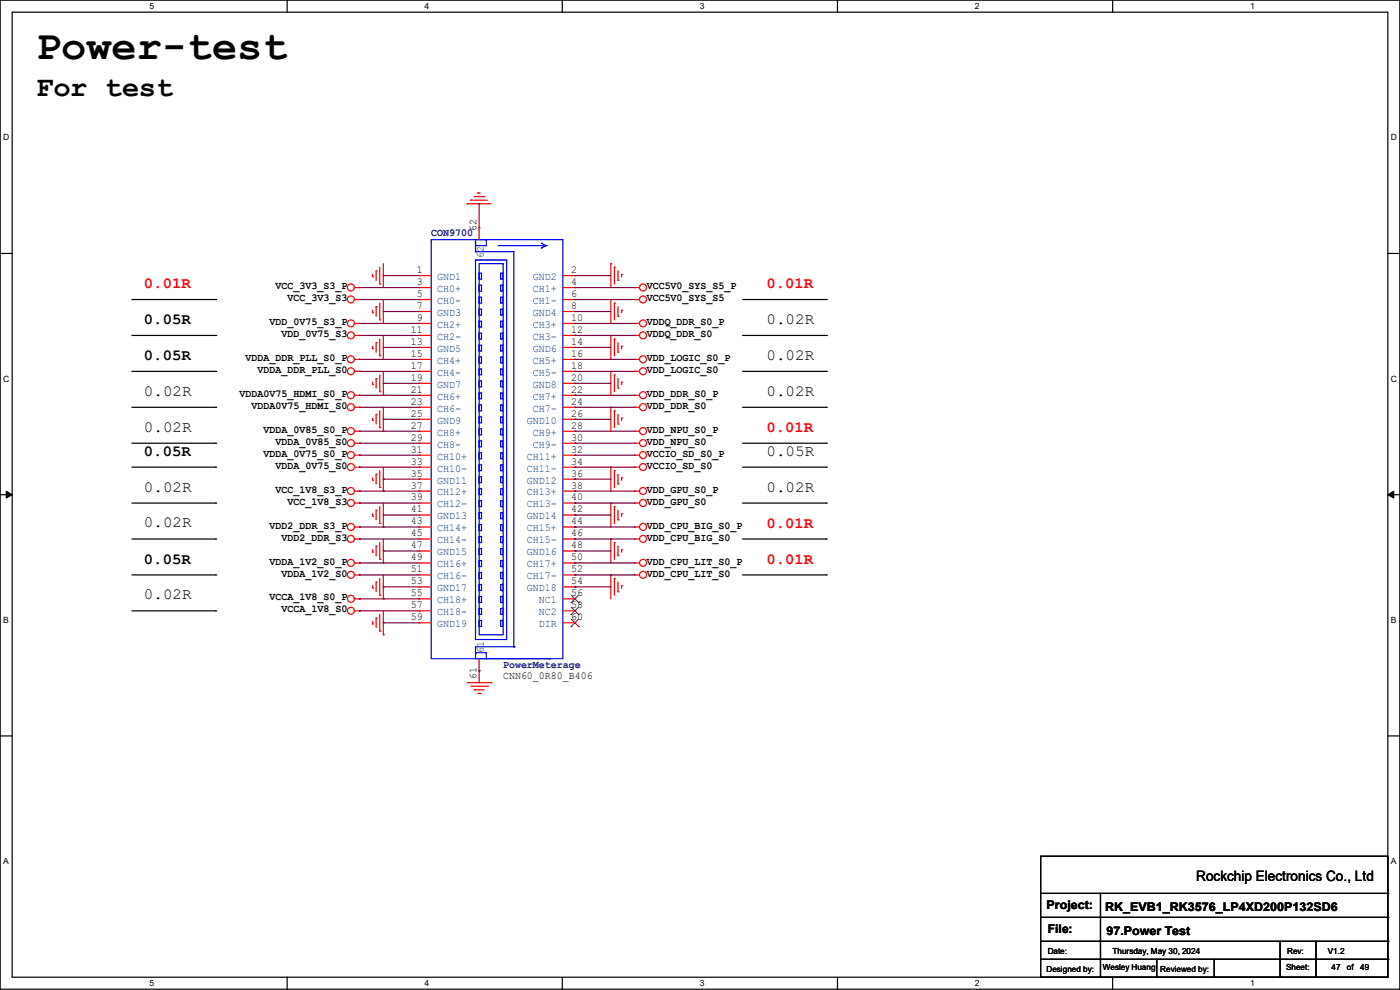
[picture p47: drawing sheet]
<svg xmlns="http://www.w3.org/2000/svg" width="297mm" height="210mm" viewBox="0 0 297 210" stroke-linecap="round" stroke-linejoin="round" font-family="sans-serif">
<defs><g id="words">
<text font-size="8.9" x="7.7" y="12.5">Power-test</text>
<text font-size="6.1" x="7.7" y="20.4">For test</text>
<g font-size="3.3" fill="#f00">
<text x="30.5" y="61.2">0.01R</text>
<text x="162.6" y="61.2">0.01R</text>
<text x="162.6" y="91.7">0.01R</text>
<text x="162.6" y="112">0.01R</text>
<text x="162.6" y="119.6">0.01R</text>
</g>
<g font-size="3.3">
<text x="30.5" y="68.8">0.05R</text>
<text x="162.6" y="68.7">0.02R</text>
<text x="30.5" y="76.4">0.05R</text>
<text x="162.6" y="76.3">0.02R</text>
<text x="30.5" y="83.9">0.02R</text>
<text x="162.6" y="83.9">0.02R</text>
<text x="30.5" y="91.6">0.02R</text>
<text x="30.5" y="96.7">0.05R</text>
<text x="162.6" y="96.6">0.05R</text>
<text x="30.5" y="104.3">0.02R</text>
<text x="162.6" y="104.3">0.02R</text>
<text x="30.5" y="111.9">0.02R</text>
<text x="30.5" y="119.6">0.05R</text>
<text x="30.5" y="127.1">0.02R</text>
</g>
<text font-size="3" x="253.8" y="186.9">Rockchip Electronics Co., Ltd</text>
<g font-size="2.5">
<text x="222" y="192.9">Project:</text>
<text x="222.3" y="198">File:</text>
<text x="234.5" y="193.2">RK_EVB1_RK3576_LP4XD200P132SD6</text>
<text x="234.7" y="198.2">97.Power Test</text>
</g>
<g font-size="2.3" fill="#000080">
<text x="91.5" y="50.2">CON9700</text>
<text x="106.7" y="141.6">PowerMeterage</text>
</g>
<g font-size="2.3">
<text x="101.1" y="49.1" transform="rotate(-90 101.1 49.1)">62</text>
<text x="88.4" y="57.9">1</text>
<text x="121.2" y="57.9">2</text>
<text x="58.5" y="61.3">VCC_3V3_S3_P</text>
<text x="61" y="63.9">VCC_3V3_S3</text>
<text x="88.4" y="60.5">3</text>
<text x="88.4" y="63">5</text>
<text x="88.4" y="65.5">7</text>
<text x="121.2" y="60.5">4</text>
<text x="121.2" y="63">6</text>
<text x="121.2" y="65.5">8</text>
<text x="137.2" y="61.3">VCC5V0_SYS_S5_P</text>
<text x="137.2" y="63.9">VCC5V0_SYS_S5</text>
<text x="57.2" y="69">VDD_0V75_S3_P</text>
<text x="59.7" y="71.5">VDD_0V75_S3</text>
<text x="87.2" y="70.6">11</text>
<text x="88.4" y="68.1">9</text>
<text x="121.2" y="68.1">10</text>
<text x="121.2" y="70.6">12</text>
<text x="137.2" y="69">VDDQ_DDR_S0_P</text>
<text x="137.2" y="71.5">VDDQ_DDR_S0</text>
<text x="52.1" y="76.6">VDDA_DDR_PLL_S0_P</text>
<text x="87.2" y="73.2">13</text>
<text x="87.2" y="75.7">15</text>
<text x="121.2" y="73.2">14</text>
<text x="121.2" y="75.7">16</text>
<text x="137.2" y="76.6">VDD_LOGIC_S0_P</text>
<text x="54.7" y="79.1">VDDA_DDR_PLL_S0</text>
<text x="87.2" y="78.2">17</text>
<text x="87.2" y="80.8">19</text>
<text x="87.2" y="83.3">21</text>
<text x="121.2" y="78.2">18</text>
<text x="121.2" y="80.8">20</text>
<text x="121.2" y="83.3">22</text>
<text x="137.2" y="79.1">VDD_LOGIC_S0</text>
<text x="50.8" y="84.2">VDDA0V75_HDMI_S0_P</text>
<text x="53.4" y="86.7">VDDA0V75_HDMI_S0</text>
<text x="87.2" y="85.9">23</text>
<text x="87.2" y="88.4">25</text>
<text x="121.2" y="85.9">24</text>
<text x="121.2" y="88.4">26</text>
<text x="137.2" y="84.2">VDD_DDR_S0_P</text>
<text x="137.2" y="86.7">VDD_DDR_S0</text>
<text x="55.9" y="91.8">VDDA_0V85_S0_P</text>
<text x="58.5" y="94.4">VDDA_0V85_S0</text>
<text x="87.2" y="90.9">27</text>
<text x="87.2" y="93.5">29</text>
<text x="121.2" y="90.9">28</text>
<text x="121.2" y="93.5">30</text>
<text x="137.2" y="91.8">VDD_NPU_S0_P</text>
<text x="137.2" y="94.4">VDD_NPU_S0</text>
<text x="55.9" y="96.9">VDDA_0V75_S0_P</text>
<text x="58.5" y="99.4">VDDA_0V75_S0</text>
<text x="87.2" y="96">31</text>
<text x="87.2" y="98.6">33</text>
<text x="87.2" y="101.1">35</text>
<text x="121.2" y="96">32</text>
<text x="121.2" y="98.6">34</text>
<text x="121.2" y="101.1">36</text>
<text x="137.2" y="99.4">VCCIO_SD_S0</text>
<text x="137.2" y="96.9">VCCIO_SD_S0_P</text>
<text x="58.5" y="104.5">VCC_1V8_S3_P</text>
<text x="61" y="107.1">VCC_1V8_S3</text>
<text x="87.2" y="103.6">37</text>
<text x="87.2" y="106.2">39</text>
<text x="121.2" y="103.6">38</text>
<text x="121.2" y="106.2">40</text>
<text x="137.2" y="104.5">VDD_GPU_S0_P</text>
<text x="137.2" y="107.1">VDD_GPU_S0</text>
<text x="57.2" y="112.1">VDD2_DDR_S3_P</text>
<text x="87.2" y="108.7">41</text>
<text x="87.2" y="111.3">43</text>
<text x="87.2" y="113.8">45</text>
<text x="121.2" y="108.7">42</text>
<text x="121.2" y="111.3">44</text>
<text x="121.2" y="113.8">46</text>
<text x="137.2" y="112.1">VDD_CPU_BIG_S0_P</text>
<text x="57.2" y="119.8">VDDA_1V2_S0_P</text>
<text x="59.7" y="114.7">VDD2_DDR_S3</text>
<text x="87.2" y="116.3">47</text>
<text x="87.2" y="118.9">49</text>
<text x="121.2" y="116.3">48</text>
<text x="121.2" y="118.9">50</text>
<text x="137.2" y="114.7">VDD_CPU_BIG_S0</text>
<text x="137.2" y="119.8">VDD_CPU_LIT_S0_P</text>
<text x="59.7" y="122.3">VDDA_1V2_S0</text>
<text x="87.2" y="121.4">51</text>
<text x="87.2" y="124">53</text>
<text x="121.2" y="121.4">52</text>
<text x="121.2" y="124">54</text>
<text x="137.2" y="122.3">VDD_CPU_LIT_S0</text>
<text x="57.2" y="127.4">VCCA_1V8_S0_P</text>
<text x="59.7" y="129.9">VCCA_1V8_S0</text>
<text x="87.2" y="126.5">55</text>
<text x="87.2" y="129">57</text>
<text x="87.2" y="131.6">59</text>
<text x="121.2" y="126.5">56</text>
<text x="121.2" y="129">58</text>
<text x="121.2" y="131.6">60</text>
<text x="101.1" y="144.1" transform="rotate(-90 101.1 144.1)">61</text>
<text x="106.7" y="144.1">CNN60_0R80_B406</text>
</g>
<g font-size="2.3" fill="#004080">
<text x="92.8" y="59.4">GND1</text>
<text x="102.6" y="54.7" transform="rotate(-90 102.6 54.7)">62</text>
<text x="113.1" y="59.4">GND2</text>
<text x="92.8" y="61.9">CH0+</text>
<text x="92.8" y="64.5">CH0-</text>
<text x="113.1" y="61.9">CH1+</text>
<text x="113.1" y="64.5">CH1-</text>
<text x="92.8" y="67">GND3</text>
<text x="92.8" y="69.6">CH2+</text>
<text x="113.1" y="67">GND4</text>
<text x="113.1" y="69.6">CH3+</text>
<text x="92.8" y="72.1">CH2-</text>
<text x="92.8" y="74.6">GND5</text>
<text x="92.8" y="77.2">CH4+</text>
<text x="113.1" y="72.1">CH3-</text>
<text x="113.1" y="74.6">GND6</text>
<text x="113.1" y="77.2">CH5+</text>
<text x="92.8" y="79.7">CH4-</text>
<text x="92.8" y="82.3">GND7</text>
<text x="113.1" y="79.7">CH5-</text>
<text x="113.1" y="82.3">GND8</text>
<text x="92.8" y="84.8">CH6+</text>
<text x="92.8" y="87.3">CH6-</text>
<text x="92.8" y="89.9">GND9</text>
<text x="111.8" y="89.9">GND10</text>
<text x="113.1" y="84.8">CH7+</text>
<text x="113.1" y="87.3">CH7-</text>
<text x="92.8" y="92.4">CH8+</text>
<text x="92.8" y="95">CH8-</text>
<text x="113.1" y="92.4">CH9+</text>
<text x="113.1" y="95">CH9-</text>
<text x="92.8" y="97.5">CH10+</text>
<text x="92.8" y="100">CH10-</text>
<text x="111.8" y="97.5">CH11+</text>
<text x="111.8" y="100">CH11-</text>
<text x="92.8" y="102.6">GND11</text>
<text x="92.8" y="105.1">CH12+</text>
<text x="92.8" y="107.7">CH12-</text>
<text x="111.8" y="102.6">GND12</text>
<text x="111.8" y="105.1">CH13+</text>
<text x="111.8" y="107.7">CH13-</text>
<text x="92.8" y="110.2">GND13</text>
<text x="92.8" y="112.7">CH14+</text>
<text x="111.8" y="110.2">GND14</text>
<text x="111.8" y="112.7">CH15+</text>
<text x="92.8" y="115.3">CH14-</text>
<text x="92.8" y="117.8">GND15</text>
<text x="111.8" y="115.3">CH15-</text>
<text x="111.8" y="117.8">GND16</text>
<text x="92.8" y="120.4">CH16+</text>
<text x="92.8" y="122.9">CH16-</text>
<text x="92.8" y="125.4">GND17</text>
<text x="111.8" y="120.4">CH17+</text>
<text x="111.8" y="122.9">CH17-</text>
<text x="111.8" y="125.4">GND18</text>
<text x="92.8" y="128">CH18+</text>
<text x="92.8" y="130.5">CH18-</text>
<text x="114.3" y="128">NC1</text>
<text x="114.3" y="130.5">NC2</text>
<text x="92.8" y="133.1">GND19</text>
<text x="114.3" y="133.1">DIR</text>
<text x="102.6" y="138.5" transform="rotate(-90 102.6 138.5)">61</text>
</g>
<g font-size="1.8">
<text x="31.7" y="1.9">5</text>
<text x="90.1" y="1.9">4</text>
<text x="148.5" y="1.9">3</text>
<text x="206.8" y="1.9">2</text>
<text x="265.2" y="1.9">1</text>
<text x=".7" y="29.8">D</text>
<text x="295.1" y="29.8">D</text>
<text x=".7" y="80.9">C</text>
<text x="295.1" y="80.9">C</text>
<text x=".7" y="132.1">B</text>
<text x="295.1" y="132.1">B</text>
<text x=".7" y="183.3">A</text>
<text x="295.1" y="183.3">A</text>
<text x="222.3" y="202.3">Date:</text>
<text x="236" y="202.3">Thursday, May 30, 2024</text>
<text x="273.1" y="202.3">Rev:</text>
<text x="281.7" y="202.3">V1.2</text>
<text x="31.7" y="209.2">5</text>
<text x="90.1" y="209.2">4</text>
<text x="148.5" y="209.2">3</text>
<text x="206.8" y="209.2">2</text>
<text x="222" y="206.1">Designed by:</text>
<text x="234" y="205.9">Wesley Huang</text>
<text x="246.2" y="206.1">Reviewed by:</text>
<text x="265.2" y="209.2">1</text>
<text x="272.8" y="205.9">Sheet:</text>
<text x="282.5" y="205.9">47</text>
<text x="285.7" y="205.9">of</text>
<text x="288.6" y="205.9">49</text>
</g>
</g></defs>
<path d="M0 0h297v209.8h-297zM2.6 2.6h291.8v204.7h-291.8z" fill="none" stroke="#000" stroke-width=".25"/>
<g fill="#fff">
<path d="M31.7 .3h1v2h-1z"/>
<path d="M31.7 207.6h1v1.9h-1z"/>
</g>
<path d="M60.9 0v2.6M60.9 207.3v2.5" fill="none" stroke="#000" stroke-width=".25"/>
<g fill="#fff">
<path d="M90.1 .3h1v2h-1z"/>
<path d="M90.1 207.6h1v1.9h-1z"/>
</g>
<path d="M119.3 0v2.6M119.3 207.3v2.5" fill="none" stroke="#000" stroke-width=".25"/>
<g fill="#fff">
<path d="M148.5 .3h.9v2h-.9z"/>
<path d="M148.5 207.6h.9v1.9h-.9z"/>
</g>
<path d="M177.7 0v2.6M177.7 207.3v2.5" fill="none" stroke="#000" stroke-width=".25"/>
<g fill="#fff">
<path d="M206.8 .3h1v2h-1z"/>
<path d="M206.8 207.6h1v1.9h-1z"/>
</g>
<path d="M236.1 0v2.6M236.1 207.3v2.5" fill="none" stroke="#000" stroke-width=".25"/>
<g fill="#fff">
<path d="M265.2 .3h1v2h-1z"/>
<path d="M265.2 207.6h1v1.9h-1z"/>
<path d="M.7 28.2h1.2v1.9h-1.2z"/>
<path d="M295.1 28.2h1.2v1.9h-1.2z"/>
<path d="M.7 79.3h1.2v2h-1.2z"/>
<path d="M295.1 79.3h1.2v2h-1.2z"/>
</g>
<path d="M0 53.8h2.6M294.4 53.8h2.6" fill="none" stroke="#000" stroke-width=".25"/>
<g fill="#fff">
<path d="M.7 130.5h1.2v2h-1.2z"/>
<path d="M295.1 130.5h1.1v2h-1.1z"/>
</g>
<path d="M0 104.9h2.6M294.4 104.9h2.6" fill="none" stroke="#000" stroke-width=".25"/>
<path d="M1.3 104.2l1.3 .7-1.3 .8zM294.4 104.9l1.3-.7v1.5z" fill="#000" stroke="#000" stroke-width=".21"/>
<g fill="#fff">
<path d="M.7 181.7h1.2v2h-1.2z"/>
<path d="M295.1 181.7h1.1v2h-1.1z"/>
</g>
<g fill="none" stroke="#000" stroke-width=".25">
<path d="M28 71.2h17.8M28 78.8h17.8M28 63.5h17.8M45.8 71.2h.1M45.8 78.8h.1M45.8 63.5h.1M157.5 71.2h17.8M157.5 78.8h17.8M157.5 63.5h17.8M175.3 71.2h.1M175.3 78.8h.1M175.3 63.5h.1"/>
<path d="M28 94h17.8M28 99.1h17.8M28 86.4h17.8M45.8 94h.1M45.8 99.1h.1M45.8 86.4h.1M157.5 94h17.8M157.5 99.1h17.8M157.5 86.4h17.8M175.3 99.1h.1M175.3 86.4h.1M175.3 94h.1"/>
<path d="M28 114.3h17.8M28 106.7h17.8M45.8 106.7h.1M45.8 114.3h.1M157.5 114.3h17.8M157.5 106.7h17.8M175.3 114.3h.1M175.3 106.7h.1M28 122h17.8M28 129.6h17.8M45.8 122h.1M45.8 129.6h.1"/>
<path d="M157.5 122h17.8M175.3 122h.1M0 156.1h2.6M294.4 156.1h2.6M220.8 181.7h73.6v25.6h-73.6zM220.8 189.5h73.6M220.8 194.6h73.6M220.8 199.7h73.6M233.5 189.5v17.8M271.6 199.7v7.6M279.2 199.7v7.6M294.4 189.5h.1"/>
<path d="M294.4 194.6h.1M294.4 199.7h.1M220.8 203.5h73.6M233.5 207.3h.1M245.4 207.3h.1M245.4 203.5v3.8M257.6 207.3h.1M257.6 203.5v3.8M271.6 207.3h.1M279.2 207.3h.1M294.4 203.5h.1"/>
</g>
<g fill="none" stroke="#f00" stroke-width=".25">
<path d="M79 58.7h.1M79 58.2v.5M79.8 57.4h.1M79.8 57.4v2.1M80.6 56.7v3.5M81.3 55.9v5.1M88.9 58.5h.1M88.9 58.5h2.6M99.1 43.2h.1M99.1 43.2h5.1M99.9 42.5h.1M99.9 42.5h3.5"/>
<path d="M100.6 41.7h2.1M101.4 40.9h.1M101.4 40.9h.5M101.6 48.3h.1M101.6 48.3v2.5M102.7 41.7h.1M119.4 58.5h2.6M122 58.5h.1M129.6 55.9h.1M129.6 55.9v5.1M130.3 56.7h.1M130.3 56.7v3.5"/>
<path d="M131.1 59.5h.1M131.1 57.4v2.1M131.9 58.2h.1M131.9 58.2v.5M75.2 61h1M75.2 63.5h1M75.2 68.6h1M75.2 71.2h1M75.2 76.2h1M75.2 78.8h1M76.2 61h.1M76.2 63.5h.1"/>
<path d="M76.2 68.6h.1M76.2 71.2h.1M76.2 76.2h.1M76.2 78.8h.1M79 74h.1M79 66.3h.1M79 65.8v.5M79 73.4v.6M79.8 72.7h.1M79.8 65.1h.1M79.8 65.1v2M79.8 72.7v2"/>
<path d="M80.6 75.5h.1M80.6 67.9h.1M80.6 60.2h.1M80.6 64.3v3.6M80.6 71.9v3.6M80.6 79.5v3.6M81.3 76.2h.1M81.3 68.6h.1M81.3 61h.1M81.3 63.5v5.1M81.3 71.2v5M81.3 78.8v5.1"/>
<path d="M88.9 61h.1M88.9 63.5h.1M88.9 66.1h.1M88.9 68.6h.1M88.9 71.2h.1M88.9 73.7h.1M88.9 76.2h.1M88.9 78.8h.1M88.9 61h2.6M88.9 63.5h2.6M88.9 68.6h2.6M88.9 71.2h2.6"/>
<path d="M88.9 76.2h2.6M88.9 78.8h2.6M88.9 66.1h2.6M88.9 73.7h2.6M119.4 61h2.6M119.4 63.5h2.6M119.4 68.6h2.6M119.4 71.2h2.6M119.4 76.2h2.6M119.4 78.8h2.6M119.4 66.1h2.6M119.4 73.7h2.6"/>
<path d="M122 61h.1M122 63.5h.1M122 66.1h.1M122 68.6h.1M122 71.2h.1M122 73.7h.1M122 76.2h.1M122 78.8h.1M129.6 63.5h.1M129.6 71.2h.1M129.6 78.8h.1M129.6 63.5v5.1"/>
<path d="M129.6 71.2v5M129.6 78.8v5.1M130.3 64.3h.1M130.3 71.9h.1M130.3 79.5h.1M130.3 64.3v3.6M130.3 71.9v3.6M130.3 79.5v3.6M131.1 67.1h.1M131.1 74.7h.1M131.1 65.1v2M131.1 72.7v2"/>
<path d="M131.9 65.8h.1M131.9 73.4h.1M131.9 65.8v.5M131.9 73.4v.6M134.7 61h.1M134.7 63.5h.1M134.7 68.6h.1M134.7 71.2h.1M134.7 76.2h.1M134.7 78.8h.1M134.7 61h1M134.7 63.5h1"/>
<path d="M134.7 68.6h1M134.7 71.2h1M134.7 76.2h1M134.7 78.8h1M75.2 83.9h1M75.2 86.4h1M75.2 91.5h1M75.2 94h1M75.2 96.6h1M75.2 99.1h1M76.2 83.9h.1M76.2 86.4h.1"/>
<path d="M76.2 91.5h.1M76.2 94h.1M76.2 96.6h.1M76.2 99.1h.1M79 89.2h.1M79 81.6h.1M79 81.1v.5M79 88.7v.5M79.8 87.9h.1M79.8 80.3h.1M79.8 80.3v2M79.8 87.9v2.1"/>
<path d="M80.6 90.7h.1M80.6 83.1h.1M80.6 87.2v3.5M80.6 99.9v3.5M81.3 91.5h.1M81.3 83.9h.1M81.3 86.4v5.1M81.3 99.1v5.1M88.9 81.3h.1M88.9 83.9h.1M88.9 86.4h.1M88.9 88.9h.1"/>
<path d="M88.9 91.5h.1M88.9 94h.1M88.9 96.6h.1M88.9 99.1h.1M88.9 83.9h2.6M88.9 86.4h2.6M88.9 91.5h2.6M88.9 94h2.6M88.9 96.6h2.6M88.9 99.1h2.6M88.9 81.3h2.6M88.9 88.9h2.6"/>
<path d="M119.4 83.9h2.6M119.4 86.4h2.6M119.4 91.5h2.6M119.4 94h2.6M119.4 96.6h2.6M119.4 99.1h2.6M119.4 81.3h2.6M119.4 88.9h2.6M122 81.3h.1M122 83.9h.1M122 86.4h.1M122 88.9h.1"/>
<path d="M122 91.5h.1M122 94h.1M122 96.6h.1M122 99.1h.1M129.6 86.4h.1M129.6 99.1h.1M129.6 86.4v5.1M129.6 99.1v5.1M130.3 87.2h.1M130.3 99.9h.1M130.3 87.2v3.5M130.3 99.9v3.5"/>
<path d="M131.1 82.3h.1M131.1 90h.1M131.1 80.3v2M131.1 87.9v2.1M131.9 81.1h.1M131.9 88.7h.1M131.9 81.1v.5M131.9 88.7v.5M134.7 83.9h.1M134.7 86.4h.1M134.7 91.5h.1M134.7 94h.1"/>
<path d="M134.7 99.1h.1M134.7 96.6h.1M134.7 83.9h1M134.7 86.4h1M134.7 91.5h1M134.7 94h1M134.7 96.6h1M134.7 99.1h1M75.2 104.2h1M75.2 106.7h1M75.2 111.8h1M75.2 114.3h1"/>
<path d="M75.2 119.4h1M76.2 104.2h.1M76.2 106.7h.1M76.2 111.8h.1M76.2 114.3h.1M76.2 119.4h.1M79 117.1h.1M79 109.5h.1M79 101.9h.1M79 101.4v.5M79 109v.5M79 116.6v.5"/>
<path d="M79.8 115.9h.1M79.8 108.2h.1M79.8 100.6h.1M79.8 100.6v2.1M79.8 108.2v2.1M79.8 115.9v2M80.6 118.7h.1M80.6 111h.1M80.6 103.4h.1M80.6 107.5v3.5M80.6 115.1v3.6M81.3 119.4h.1"/>
<path d="M81.3 111.8h.1M81.3 104.2h.1M81.3 106.7v5.1M81.3 114.3v5.1M88.9 101.6h.1M88.9 104.2h.1M88.9 106.7h.1M88.9 109.3h.1M88.9 111.8h.1M88.9 114.3h.1M88.9 116.9h.1M88.9 119.4h.1"/>
<path d="M88.9 104.2h2.6M88.9 106.7h2.6M88.9 111.8h2.6M88.9 114.3h2.6M88.9 119.4h2.6M88.9 101.6h2.6M88.9 109.3h2.6M88.9 116.9h2.6M119.4 104.2h2.6M119.4 106.7h2.6M119.4 111.8h2.6M119.4 114.3h2.6"/>
<path d="M119.4 119.4h2.6M119.4 101.6h2.6M119.4 109.3h2.6M119.4 116.9h2.6M122 101.6h.1M122 104.2h.1M122 106.7h.1M122 109.3h.1M122 111.8h.1M122 114.3h.1M122 116.9h.1M122 119.4h.1"/>
<path d="M129.6 106.7h.1M129.6 114.3h.1M129.6 106.7v5.1M129.6 114.3v5.1M130.3 107.5h.1M130.3 115.1h.1M130.3 107.5v3.5M130.3 115.1v3.6M131.1 102.7h.1M131.1 110.3h.1M131.1 117.9h.1M131.1 100.6v2.1"/>
<path d="M131.1 108.2v2.1M131.1 115.9v2M131.9 101.4h.1M131.9 109h.1M131.9 116.6h.1M131.9 101.4v.5M131.9 109v.5M131.9 116.6v.5M134.7 104.2h.1M134.7 106.7h.1M134.7 111.8h.1M134.7 114.3h.1"/>
<path d="M134.7 119.4h.1M134.7 104.2h1M134.7 106.7h1M134.7 111.8h1M134.7 114.3h1M134.7 119.4h1M75.2 122h1M75.2 127h1M75.2 129.6h1M76.2 122h.1M76.2 127h.1M76.2 129.6h.1"/>
<path d="M79 132.4h.1M79 124.8h.1M79 124.2v.6M79 131.9v.5M79.8 131.1h.1M79.8 123.5h.1M79.8 123.5v2M79.8 131.1v2M80.6 133.9h.1M80.6 126.3h.1M80.6 122.7v3.6M80.6 130.3v3.6"/>
<path d="M81.3 134.7h.1M81.3 127h.1M81.3 122v5M81.3 129.6v5.1M88.9 122h.1M88.9 124.5h.1M88.9 127h.1M88.9 129.6h.1M88.9 132.1h.1M88.9 122h2.6M88.9 127h2.6M88.9 129.6h2.6"/>
<path d="M88.9 124.5h2.6M88.9 132.1h2.6M101.6 139.7v2.6M119.4 122h2.6M119.4 127h2.6M119.4 129.6h2.6M119.4 124.5h2.6M119.4 132.1h2.6M122 122h.1M122 124.5h.1M122 127h.1M122 129.6h.1"/>
<path d="M122 132.1h.1M129.6 122h.1M129.6 122v5M130.3 122.7h.1M130.3 122.7v3.6M131.1 125.5h.1M131.1 123.5v2M131.9 124.2h.1M131.9 124.2v.6M134.7 122h.1M134.7 122h1M99.1 144.8h5.1"/>
<path d="M99.9 145.6h3.5M100.6 146.3h.1M100.6 146.3h2.1M101.4 147.1h.5M101.6 142.3h.1M101.9 147.1h.1M103.4 145.6h.1M104.2 144.8h.1"/>
<circle cx="74.4" cy="61" r=".74"/>
<circle cx="74.4" cy="68.6" r=".74"/>
<circle cx="74.4" cy="78.8" r=".74"/>
<circle cx="74.4" cy="63.5" r=".74"/>
<circle cx="74.4" cy="76.2" r=".74"/>
<circle cx="74.4" cy="71.1" r=".74"/>
<circle cx="136.4" cy="68.6" r=".74"/>
<circle cx="136.4" cy="78.8" r=".74"/>
<circle cx="136.4" cy="61" r=".74"/>
<circle cx="136.4" cy="63.5" r=".74"/>
<circle cx="136.4" cy="76.2" r=".74"/>
<circle cx="136.4" cy="71.1" r=".74"/>
<circle cx="74.4" cy="83.8" r=".74"/>
<circle cx="74.4" cy="96.5" r=".74"/>
<circle cx="74.4" cy="91.5" r=".74"/>
<circle cx="74.4" cy="86.4" r=".74"/>
<circle cx="74.4" cy="99.1" r=".74"/>
<circle cx="74.4" cy="94" r=".74"/>
<circle cx="136.4" cy="96.5" r=".74"/>
<circle cx="136.4" cy="83.8" r=".74"/>
<circle cx="136.4" cy="86.4" r=".74"/>
<circle cx="136.4" cy="91.5" r=".74"/>
<circle cx="136.4" cy="94" r=".74"/>
<circle cx="136.4" cy="99.1" r=".74"/>
<circle cx="74.4" cy="114.3" r=".74"/>
<circle cx="74.4" cy="106.7" r=".74"/>
<circle cx="74.4" cy="104.2" r=".74"/>
<circle cx="74.4" cy="111.8" r=".74"/>
<circle cx="74.4" cy="119.4" r=".74"/>
<circle cx="136.4" cy="119.4" r=".74"/>
<circle cx="136.4" cy="104.2" r=".74"/>
<circle cx="136.4" cy="106.7" r=".74"/>
<circle cx="136.4" cy="111.8" r=".74"/>
<circle cx="136.4" cy="114.3" r=".74"/>
<circle cx="74.4" cy="121.9" r=".74"/>
<circle cx="74.4" cy="127" r=".74"/>
<circle cx="74.4" cy="129.6" r=".74"/>
<circle cx="136.4" cy="121.9" r=".74"/>
</g>
<g fill="none" stroke="#00f" stroke-width=".25">
<path d="M91.5 50.8h27.9v88.9h-27.9zM100.9 55.2h6.6v80.5h-6.6zM100.9 50.8h2.3v1.3h-2.3zM100.9 53.4h.1M100.9 51.1v2.3M100.9 53.4h8.1v83.8M101.6 55.9h5.1v78.8h-5.1zM101.6 58h.6v1.2h-.6zM105.7 52.1h10.2M106.2 58h.5v1.2h-.5zM114.9 52.6h.1M114.9 51.6h.1"/>
<path d="M114.9 51.6l1 .5M115.9 52.1h.1M115.9 52.1l-1 .5M101.6 60.5h.6v1.3h-.6zM101.6 63h.6v1.3h-.6zM101.6 73.2h.6v1.3h-.6zM101.6 65.6h.6v1.2h-.6zM101.6 75.7h.6v1.3h-.6zM101.6 78.3h.6v1.2h-.6zM101.6 70.7h.6v1.2h-.6zM101.6 68.1h.6v1.3h-.6zM106.2 70.7h.5v1.2h-.5z"/>
<path d="M106.2 68.1h.5v1.3h-.5zM106.2 73.2h.5v1.3h-.5zM106.2 65.6h.5v1.2h-.5zM106.2 60.5h.5v1.3h-.5zM106.2 78.3h.5v1.2h-.5zM106.2 63h.5v1.3h-.5zM106.2 75.7h.5v1.3h-.5zM101.6 88.4h.6v1.3h-.6zM101.6 91h.6v1.2h-.6zM101.6 80.8h.6v1.3h-.6zM101.6 98.6h.6v1.3h-.6zM101.6 85.9h.6v1.3h-.6z"/>
<path d="M101.6 83.4h.6v1.2h-.6zM101.6 93.5h.6v1.3h-.6zM101.6 96.1h.6v1.2h-.6zM106.2 96.1h.5v1.2h-.5zM106.2 80.8h.5v1.3h-.5zM106.2 83.4h.5v1.2h-.5zM106.2 93.5h.5v1.3h-.5zM106.2 98.6h.5v1.3h-.5zM106.2 85.9h.5v1.3h-.5zM106.2 91h.5v1.2h-.5zM106.2 88.4h.5v1.3h-.5zM101.6 111.3h.6v1.3h-.6z"/>
<path d="M101.6 103.7h.6v1.2h-.6zM101.6 118.9h.6v1.3h-.6zM101.6 108.8h.6v1.2h-.6zM101.6 106.2h.6v1.3h-.6zM101.6 113.8h.6v1.3h-.6zM101.6 116.4h.6v1.2h-.6zM101.6 101.1h.6v1.3h-.6zM106.2 106.2h.5v1.3h-.5zM106.2 113.8h.5v1.3h-.5zM106.2 103.7h.5v1.2h-.5zM106.2 116.4h.5v1.2h-.5zM106.2 118.9h.5v1.3h-.5z"/>
<path d="M106.2 108.8h.5v1.2h-.5zM106.2 111.3h.5v1.3h-.5zM106.2 101.1h.5v1.3h-.5zM100.9 138.5h2.3v1.2h-2.3zM100.9 138.5h.1M101.6 124h.6v1.3h-.6zM101.6 129.1h.6v1.2h-.6zM101.6 121.5h.6v1.2h-.6zM101.6 131.6h.6v1.3h-.6zM101.6 126.5h.6v1.3h-.6zM103.2 139.7h13.4M106.2 121.5h.5v1.2h-.5z"/>
<path d="M106.2 131.6h.5v1.3h-.5zM106.2 129.1h.5v1.2h-.5zM106.2 124h.5v1.3h-.5zM106.2 126.5h.5v1.3h-.5zM109 137.2h.1M109 137.2h-8.1v1.3M116.6 139.7h.1"/>
</g>
<path d="M121.2 127.8h.1M121.2 130.4h.1M121.2 132.9h.1M121.2 126.3l1.6 1.5M121.2 128.8l1.6 1.6M121.2 131.4l1.6 1.5M122.7 126.3l-1.5 1.5M122.7 128.8l-1.5 1.6M122.7 131.4l-1.5 1.5M122.8 127.8h.1M122.8 130.4h.1M122.8 132.9h.1" fill="none" stroke="#804000" stroke-width=".21"/>
<g fill="none" stroke="#800040" stroke-width=".25">
<path d="M81.3 58.5h.1M81.3 58.5h7.6M101.6 43.2h.1M101.6 43.2v5.1M122 58.5h.1M122 58.5h7.6M76.2 61h.1M76.2 63.5h.1M76.2 68.6h.1M76.2 71.2h.1M76.2 76.2h.1M76.2 78.8h.1"/>
<path d="M76.2 61h12.7M76.2 63.5h12.7M76.2 68.6h12.7M76.2 71.2h12.7M76.2 76.2h12.7M76.2 78.8h12.7M81.3 73.7h.1M81.3 66.1h.1M81.3 73.7h7.6M81.3 66.1h7.6M122 66.1h.1M122 73.7h.1"/>
<path d="M122 61h.1M122 63.5h.1M122 68.6h.1M122 71.2h.1M122 76.2h.1M122 78.8h.1M122 73.7h7.6M122 66.1h7.6M122 61h12.7M122 63.5h12.7M122 68.6h12.7M122 71.2h12.7"/>
<path d="M122 76.2h12.7M122 78.8h12.7M76.2 83.9h.1M76.2 86.4h.1M76.2 91.5h.1M76.2 94h.1M76.2 96.6h.1M76.2 99.1h.1M76.2 83.9h12.7M76.2 86.4h12.7M76.2 91.5h12.7M76.2 94h12.7"/>
<path d="M76.2 96.6h12.7M76.2 99.1h12.7M81.3 88.9h.1M81.3 81.3h.1M81.3 88.9h7.6M81.3 81.3h7.6M122 81.3h.1M122 88.9h.1M122 83.9h.1M122 86.4h.1M122 91.5h.1M122 94h.1"/>
<path d="M122 96.6h.1M122 99.1h.1M122 88.9h7.6M122 81.3h7.6M122 83.9h12.7M122 86.4h12.7M122 91.5h12.7M122 94h12.7M122 96.6h12.7M122 99.1h12.7M76.2 104.2h.1M76.2 106.7h.1"/>
<path d="M76.2 111.8h.1M76.2 114.3h.1M76.2 119.4h.1M76.2 104.2h12.7M76.2 106.7h12.7M76.2 111.8h12.7M76.2 114.3h12.7M76.2 119.4h12.7M81.3 116.9h.1M81.3 109.3h.1M81.3 101.6h.1M81.3 116.9h7.6"/>
<path d="M81.3 109.3h7.6M81.3 101.6h7.6M122 101.6h.1M122 109.3h.1M122 116.9h.1M122 104.2h.1M122 106.7h.1M122 111.8h.1M122 114.3h.1M122 119.4h.1M122 116.9h7.6M122 109.3h7.6"/>
<path d="M122 101.6h7.6M122 104.2h12.7M122 106.7h12.7M122 111.8h12.7M122 114.3h12.7M122 119.4h12.7M76.2 122h.1M76.2 127h.1M76.2 129.6h.1M76.2 122h12.7M76.2 127h12.7M76.2 129.6h12.7"/>
<path d="M81.3 132.1h.1M81.3 124.5h.1M81.3 132.1h7.6M81.3 124.5h7.6M122 124.5h.1M122 122h.1M122 124.5h7.6M122 122h12.7M101.6 142.3h.1M101.6 142.3v2.5"/>
</g>
<use href="#words"/>
</svg>
